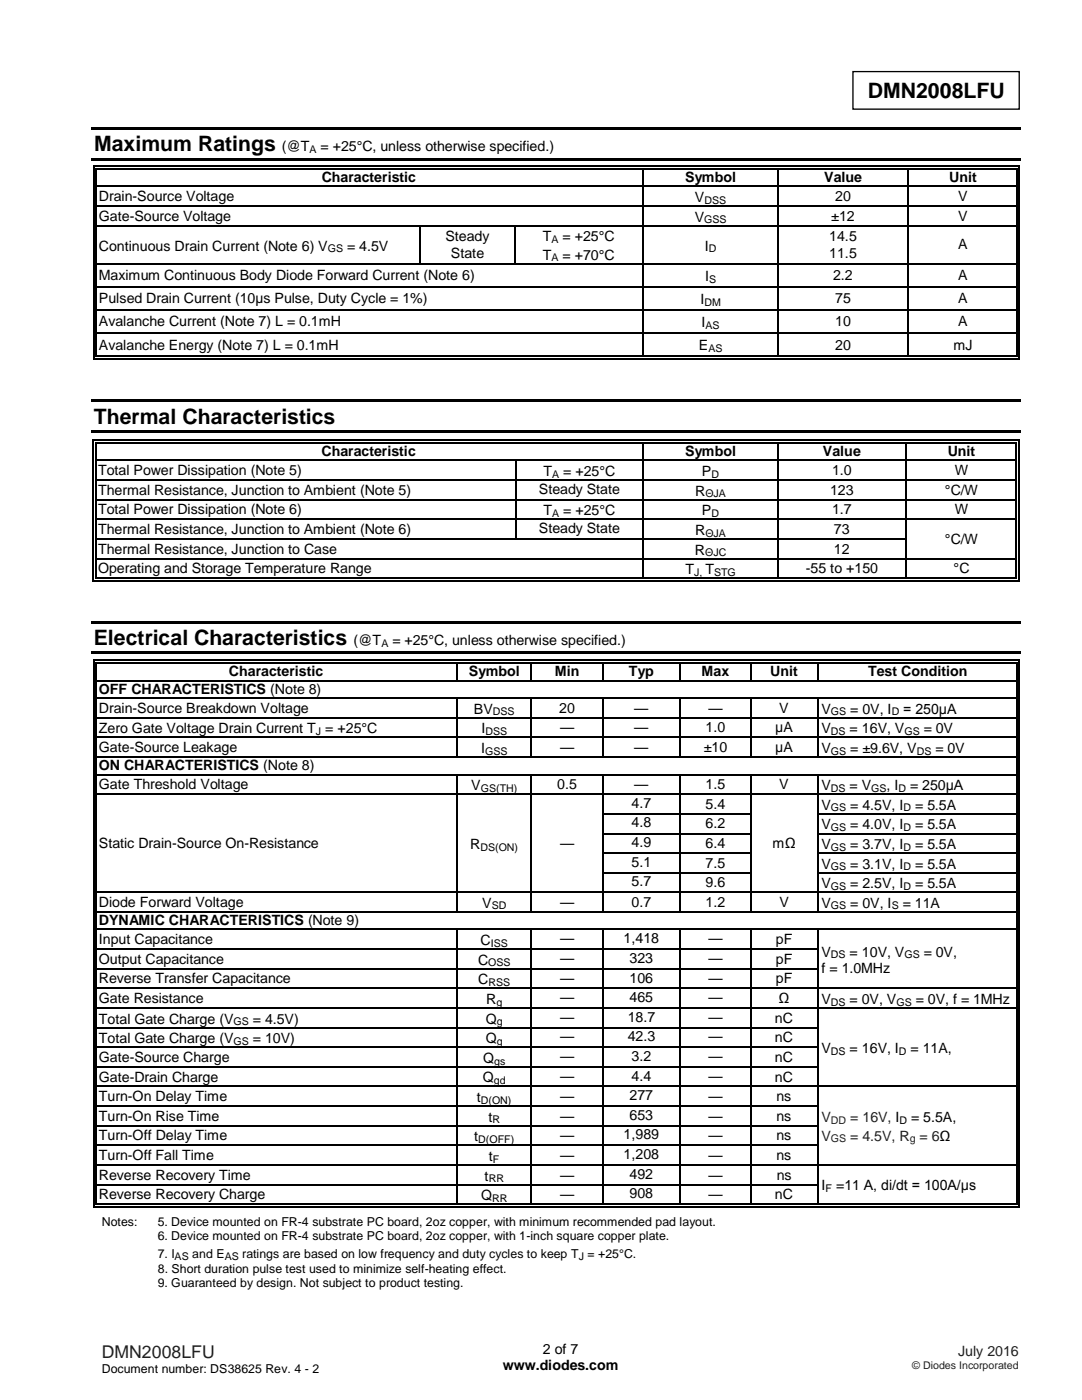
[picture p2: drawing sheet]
<svg xmlns="http://www.w3.org/2000/svg" width="216mm" height="279mm" viewBox="0 0 216 279" stroke-linecap="round" stroke-linejoin="round" font-family="sans-serif">
<defs><g id="words">
<g font-size="4.2">
<text x="173.2" y="19.6">DMN2008LFU</text>
<text x="18.8" y="30.2">Maximum Ratings</text>
<text x="18.7" y="84.6">Thermal Characteristics</text>
<text x="18.7" y="128.8">Electrical Characteristics</text>
</g>
<text font-size="3.5" fill="#231f20" x="20.3" y="270.9">DMN2008LFU</text>
<g font-size="2.8">
<text x="56.3" y="30.2">(@T</text>
<text x="63.9" y="30.2">= +25°C, unless otherwise specified.)</text>
<text x="19.7" y="40.1">Drain-Source Voltage</text>
<text x="64.2" y="36.4">Characteristic</text>
<text x="136.7" y="36.4">Symbol</text>
<text x="138.7" y="40.3">V</text>
<text x="164.5" y="36.4">Value</text>
<text x="166.7" y="40.1">20</text>
<text x="189.4" y="36.4">Unit</text>
<text x="191.2" y="40.1">V</text>
<text x="19.7" y="44.1">Gate-Source Voltage</text>
<text x="138.6" y="44.2">V</text>
<text x="165.9" y="44.1">±12</text>
<text x="191.2" y="44.1">V</text>
<text x="19.7" y="50">Continuous Drain Current (Note 6) V</text>
<text x="69.3" y="50">= 4.5V</text>
<text x="88.9" y="48.2">Steady</text>
<text x="90" y="51.4">State</text>
<text x="108.3" y="48.1">T</text>
<text x="108.3" y="51.8">T</text>
<text x="112.3" y="48.1">= +25°C</text>
<text x="112.3" y="51.8">= +70°C</text>
<text x="140.6" y="50">I</text>
<text x="165.5" y="48.2">14.5</text>
<text x="165.5" y="51.4">11.5</text>
<text x="191.2" y="49.8">A</text>
<text x="19.7" y="55.9">Maximum Continuous Body Diode Forward Current (Note 6)</text>
<text x="140.7" y="56.1">I</text>
<text x="166.2" y="55.9">2.2</text>
<text x="191.2" y="55.9">A</text>
<text x="19.7" y="60.5">Pulsed Drain Current (10µs Pulse, Duty Cycle = 1%)</text>
<text x="19.7" y="65.2">Avalanche Current (Note 7) L = 0.1mH</text>
<text x="139.8" y="60.7">I</text>
<text x="140" y="65.3">I</text>
<text x="166.7" y="60.5">75</text>
<text x="166.7" y="65.2">10</text>
<text x="191.2" y="60.5">A</text>
<text x="191.2" y="65.2">A</text>
<text x="19.7" y="69.8">Avalanche Energy (Note 7) L = 0.1mH</text>
<text x="139.4" y="69.9">E</text>
<text x="166.7" y="69.8">20</text>
<text x="190.3" y="69.8">mJ</text>
<text x="19.6" y="94.8">Total Power Dissipation (Note 5)</text>
<text x="64.2" y="91.1">Characteristic</text>
<text x="108.4" y="95">T</text>
<text x="112.4" y="95">= +25°C</text>
<text x="136.7" y="91.1">Symbol</text>
<text x="140.1" y="95">P</text>
<text x="164.2" y="91.1">Value</text>
<text x="166" y="94.8">1.0</text>
<text x="189.1" y="91.1">Unit</text>
<text x="190.5" y="94.8">W</text>
<text x="19.6" y="98.7">Thermal Resistance, Junction to Ambient (Note 5)</text>
<text x="107.5" y="98.5">Steady State</text>
<text x="138.7" y="98.9">R</text>
<text x="165.6" y="98.7">123</text>
<text x="188.6" y="98.7">°C/W</text>
<text x="19.6" y="102.6">Total Power Dissipation (Note 6)</text>
<text x="19.6" y="106.6">Thermal Resistance, Junction to Ambient (Note 6)</text>
<text x="107.5" y="106.4">Steady State</text>
<text x="108.4" y="102.8">T</text>
<text x="112.4" y="102.8">= +25°C</text>
<text x="138.7" y="106.7">R</text>
<text x="140.1" y="102.8">P</text>
<text x="166" y="102.6">1.7</text>
<text x="166.4" y="106.6">73</text>
<text x="190.5" y="102.6">W</text>
<text x="19.6" y="110.5">Thermal Resistance, Junction to Case</text>
<text x="138.7" y="110.7">R</text>
<text x="166.4" y="110.5">12</text>
<text x="188.6" y="108.5">°C/W</text>
<text x="19.6" y="114.4">Operating and Storage Temperature Range</text>
<text x="136.8" y="114.6">T</text>
<text x="140.8" y="114.6">T</text>
<text x="160.8" y="114.4">-55 to +150</text>
<text x="190.3" y="114.4">°C</text>
<text x="70.5" y="128.8">(@T</text>
<text x="78.3" y="128.8">= +25°C, unless otherwise specified.)</text>
<text x="45.7" y="135">Characteristic</text>
<text x="93.5" y="135">Symbol</text>
<text x="110.7" y="135">Min</text>
<text x="125.5" y="135">Typ</text>
<text x="140" y="135">Max</text>
<text x="153.7" y="135">Unit</text>
<text x="173.3" y="135">Test Condition</text>
<text x="19.7" y="138.5">OFF CHARACTERISTICS (Note 8)</text>
<text x="19.7" y="142.3">Drain-Source Breakdown Voltage</text>
<text x="94.5" y="142.4">BV</text>
<text x="111.6" y="142.3">20</text>
<text x="126.6" y="142.3">—</text>
<text x="141.3" y="142.3">—</text>
<text x="155.5" y="142.3">V</text>
<text x="163.9" y="142.4">V</text>
<text x="169.7" y="142.4">= 0V, I</text>
<text x="180.2" y="142.4">= 250μA</text>
<text x="19.7" y="146.3">Zero Gate Voltage Drain Current T = +25°C</text>
<text x="96.1" y="146.3">I</text>
<text x="111.7" y="146.2">—</text>
<text x="126.6" y="146.2">—</text>
<text x="140.8" y="146.2">1.0</text>
<text x="154.7" y="146.2">μA</text>
<text x="163.9" y="146.3">V</text>
<text x="169.5" y="146.3">= 16V, V</text>
<text x="184.3" y="146.3">= 0V</text>
<text x="19.7" y="150.1">Gate-Source Leakage</text>
<text x="19.7" y="153.7">ON CHARACTERISTICS (Note 8)</text>
<text x="96" y="150.3">I</text>
<text x="111.7" y="150.1">—</text>
<text x="126.6" y="150.1">—</text>
<text x="140.4" y="150.1">±10</text>
<text x="154.7" y="150.1">μA</text>
<text x="163.9" y="150.3">V</text>
<text x="169.7" y="150.3">= ±9.6V, V</text>
<text x="186.6" y="150.3">= 0V</text>
<text x="19.7" y="157.5">Gate Threshold Voltage</text>
<text x="94" y="157.7">V</text>
<text x="111.2" y="157.5">0.5</text>
<text x="126" y="161.2">4.7</text>
<text x="126.6" y="157.5">—</text>
<text x="140.8" y="157.5">1.5</text>
<text x="140.8" y="161.4">5.4</text>
<text x="155.5" y="157.5">V</text>
<text x="163.9" y="157.7">V</text>
<text x="163.9" y="161.6">V</text>
<text x="169.5" y="157.7">= V</text>
<text x="169.7" y="161.6">= 4.5V, I</text>
<text x="176.9" y="157.7">, I</text>
<text x="181.6" y="157.7">= 250μA</text>
<text x="182.6" y="161.6">= 5.5A</text>
<text x="126" y="165.1">4.8</text>
<text x="140.8" y="165.3">6.2</text>
<text x="163.9" y="165.5">V</text>
<text x="169.7" y="165.5">= 4.0V, I</text>
<text x="182.6" y="165.5">= 5.5A</text>
<text x="19.7" y="169.3">Static Drain-Source On-Resistance</text>
<text x="93.8" y="169.4">R</text>
<text x="111.7" y="169.3">—</text>
<text x="126" y="169.1">4.9</text>
<text x="126" y="173">5.1</text>
<text x="140.8" y="169.3">6.4</text>
<text x="140.8" y="173.2">7.5</text>
<text x="154.2" y="169.3">mΩ</text>
<text x="163.9" y="169.4">V</text>
<text x="163.9" y="173.3">V</text>
<text x="169.7" y="169.4">= 3.7V, I</text>
<text x="169.7" y="173.3">= 3.1V, I</text>
<text x="182.6" y="169.4">= 5.5A</text>
<text x="182.6" y="173.3">= 5.5A</text>
<text x="126" y="176.9">5.7</text>
<text x="140.8" y="177.1">9.6</text>
<text x="163.9" y="177.3">V</text>
<text x="169.7" y="177.3">= 2.5V, I</text>
<text x="182.6" y="177.3">= 5.5A</text>
<text x="19.7" y="181">Diode Forward Voltage</text>
<text x="19.7" y="184.7">DYNAMIC CHARACTERISTICS (Note 9)</text>
<text x="96.2" y="181.2">V</text>
<text x="111.7" y="181">—</text>
<text x="126" y="181">0.7</text>
<text x="140.8" y="181">1.2</text>
<text x="155.5" y="181">V</text>
<text x="163.9" y="181.2">V</text>
<text x="169.7" y="181.2">= 0V, I</text>
<text x="180.1" y="181.2">= 11A</text>
<text x="19.7" y="188.5">Input Capacitance</text>
<text x="95.9" y="188.6">C</text>
<text x="111.7" y="188.2">—</text>
<text x="124.4" y="188.2">1,418</text>
<text x="141.3" y="188.2">—</text>
<text x="154.8" y="188.5">pF</text>
<text x="163.9" y="190.9">V</text>
<text x="169.5" y="190.9">= 10V, V</text>
<text x="184.3" y="190.9">= 0V,</text>
<text x="19.7" y="192.4">Output Capacitance</text>
<text x="19.7" y="196.3">Reverse Transfer Capacitance</text>
<text x="95.4" y="192.5">C</text>
<text x="95.4" y="196.5">C</text>
<text x="111.7" y="192.1">—</text>
<text x="111.7" y="196.1">—</text>
<text x="125.6" y="192.1">323</text>
<text x="125.6" y="196.1">106</text>
<text x="141.3" y="192.1">—</text>
<text x="141.3" y="196.1">—</text>
<text x="154.8" y="192.4">pF</text>
<text x="154.8" y="196.3">pF</text>
<text x="163.9" y="194.2">f = 1.0MHz</text>
<text x="19.7" y="200.2">Gate Resistance</text>
<text x="97" y="200.4">R</text>
<text x="111.7" y="200">—</text>
<text x="111.7" y="203.9">—</text>
<text x="125.2" y="203.9">18.7</text>
<text x="125.6" y="200">465</text>
<text x="141.3" y="200">—</text>
<text x="141.3" y="203.9">—</text>
<text x="155.4" y="200.2">Ω</text>
<text x="163.9" y="200.4">V</text>
<text x="169.5" y="200.4">= 0V, V</text>
<text x="182.8" y="200.4">= 0V, f = 1MHz</text>
<text x="19.7" y="204.3">Total Gate Charge (V</text>
<text x="19.7" y="208.2">Total Gate Charge (V</text>
<text x="50.4" y="204.3">= 4.5V)</text>
<text x="50.4" y="208.2">= 10V)</text>
<text x="96.9" y="204.3">Q</text>
<text x="96.9" y="208.2">Q</text>
<text x="111.7" y="207.8">—</text>
<text x="125.2" y="207.8">42.3</text>
<text x="141.3" y="207.8">—</text>
<text x="154.6" y="204.1">nC</text>
<text x="154.6" y="208">nC</text>
<text x="19.7" y="211.9">Gate-Source Charge</text>
<text x="19.7" y="215.9">Gate-Drain Charge</text>
<text x="96.4" y="212.1">Q</text>
<text x="111.7" y="211.7">—</text>
<text x="111.7" y="215.6">—</text>
<text x="126" y="211.7">3.2</text>
<text x="126" y="215.6">4.4</text>
<text x="141.3" y="211.7">—</text>
<text x="141.3" y="215.6">—</text>
<text x="154.6" y="211.9">nC</text>
<text x="154.6" y="215.9">nC</text>
<text x="163.9" y="210.1">V</text>
<text x="169.5" y="210.1">= 16V, I</text>
<text x="181.7" y="210.1">= 11A,</text>
<text x="19.7" y="219.7">Turn-On Delay Time</text>
<text x="95.1" y="220">t</text>
<text x="96.3" y="216">Q</text>
<text x="111.7" y="219.7">—</text>
<text x="125.6" y="219.6">277</text>
<text x="141.3" y="219.7">—</text>
<text x="154.9" y="219.7">ns</text>
<text x="19.7" y="223.7">Turn-On Rise Time</text>
<text x="19.7" y="227.6">Turn-Off Delay Time</text>
<text x="94.6" y="227.8">t</text>
<text x="97.5" y="223.9">t</text>
<text x="111.7" y="223.7">—</text>
<text x="111.7" y="227.6">—</text>
<text x="124.4" y="227.4">1,989</text>
<text x="125.6" y="223.5">653</text>
<text x="141.3" y="223.7">—</text>
<text x="141.3" y="227.6">—</text>
<text x="154.9" y="223.7">ns</text>
<text x="154.9" y="227.6">ns</text>
<text x="181.8" y="224">= 5.5A,</text>
<text x="19.7" y="231.5">Turn-Off Fall Time</text>
<text x="97.6" y="231.7">t</text>
<text x="111.7" y="231.5">—</text>
<text x="124.4" y="231.3">1,208</text>
<text x="141.3" y="231.5">—</text>
<text x="154.9" y="231.5">ns</text>
<text x="19.7" y="235.4">Reverse Recovery Time</text>
<text x="19.7" y="239.4">Reverse Recovery Charge</text>
<text x="96" y="239.5">Q</text>
<text x="96.7" y="235.6">t</text>
<text x="111.7" y="235.4">—</text>
<text x="111.7" y="239.4">—</text>
<text x="125.6" y="235.2">492</text>
<text x="125.6" y="239.1">908</text>
<text x="141.3" y="235.4">—</text>
<text x="141.3" y="239.4">—</text>
<text x="154.6" y="239.4">nC</text>
<text x="155" y="235.4">ns</text>
<text x="163.9" y="237.6">I</text>
<text x="166.8" y="237.6">=11 A, di/dt = 100A/μs</text>
<text x="100.3" y="273.5">www.diodes.com</text>
<text x="108.3" y="270.3">2 of 7</text>
</g>
<g font-size="2.8" fill="#231f20">
<text x="163.9" y="224">V</text>
<text x="163.9" y="227.7">V</text>
<text x="169.7" y="224">= 16V, I</text>
<text x="169.7" y="227.7">= 4.5V, R = 6Ω</text>
<text x="191.2" y="270.6">July 2016</text>
</g>
<g font-size="2.5">
<text x="20.3" y="244.7">Notes:</text>
<text x="31.5" y="244.7">5. Device mounted on FR-4 substrate PC board, 2oz copper, with minimum recommended pad layout.</text>
<text x="31.5" y="247.6">6. Device mounted on FR-4 substrate PC board, 2oz copper, with 1-inch square copper plate.</text>
<text x="31.5" y="251.1">7. I</text>
<text x="38.4" y="251.1">and E</text>
<text x="48.4" y="251.1">ratings are based on low frequency and duty cycles to keep T</text>
<text x="117.2" y="251.1">= +25°C.</text>
<text x="31.5" y="256.9">9. Guaranteed by design. Not subject to product testing.</text>
<text x="31.5" y="254">8. Short duration pulse test used to minimize self-heating effect.</text>
<text x="20.3" y="274">Document number: DS38625 Rev. 4 - 2</text>
</g>
<g font-size="2.1">
<text x="61.7" y="30.5">A</text>
<text x="140.6" y="40.6">DSS</text>
<text x="140.5" y="44.6">GSS</text>
<text x="65.4" y="50.3">GS</text>
<text x="110" y="48.5">A</text>
<text x="110" y="52.2">A</text>
<text x="141.4" y="50.3">D</text>
<text x="141.5" y="56.4">S</text>
<text x="140.6" y="61">DM</text>
<text x="140.8" y="65.7">AS</text>
<text x="141.3" y="70.3">AS</text>
<text x="110.2" y="95.4">A</text>
<text x="142" y="95.4">D</text>
<text x="140.8" y="99.2">ΘJA</text>
<text x="110.2" y="103.2">A</text>
<text x="140.8" y="107.1">ΘJA</text>
<text x="142" y="103.2">D</text>
<text x="140.7" y="111">ΘJC</text>
<text x="138.5" y="114.9">J,</text>
<text x="142.5" y="114.9">STG</text>
<text x="76.1" y="129.1">A</text>
<text x="98.4" y="142.8">DSS</text>
<text x="165.8" y="142.8">GS</text>
<text x="177.9" y="142.8">D</text>
<text x="63.1" y="146.7">J</text>
<text x="96.9" y="146.7">DSS</text>
<text x="165.8" y="146.7">DS</text>
<text x="180.5" y="146.7">GS</text>
<text x="96.8" y="150.6">GSS</text>
<text x="165.8" y="150.6">GS</text>
<text x="182.9" y="150.6">DS</text>
<text x="95.9" y="158">GS(TH)</text>
<text x="165.8" y="158">DS</text>
<text x="165.8" y="161.9">GS</text>
<text x="173.9" y="158">GS</text>
<text x="179.3" y="158">D</text>
<text x="180.3" y="161.9">D</text>
<text x="165.8" y="165.8">GS</text>
<text x="180.3" y="165.8">D</text>
<text x="95.9" y="169.8">DS(ON)</text>
<text x="165.8" y="169.8">GS</text>
<text x="165.8" y="173.7">GS</text>
<text x="180.3" y="169.8">D</text>
<text x="180.3" y="173.7">D</text>
<text x="165.8" y="177.6">GS</text>
<text x="180.3" y="177.6">D</text>
<text x="98.1" y="181.5">SD</text>
<text x="165.8" y="181.5">GS</text>
<text x="177.9" y="181.5">S</text>
<text x="97.9" y="189">ISS</text>
<text x="165.8" y="191.3">DS</text>
<text x="180.5" y="191.3">GS</text>
<text x="97.4" y="192.9">OSS</text>
<text x="97.5" y="196.8">RSS</text>
<text x="99" y="200.7">g</text>
<text x="165.8" y="200.7">DS</text>
<text x="178.9" y="200.7">GS</text>
<text x="46.6" y="204.6">GS</text>
<text x="46.6" y="208.5">GS</text>
<text x="99.1" y="204.6">g</text>
<text x="99.1" y="208.5">g</text>
<text x="98.6" y="212.5">gs</text>
<text x="165.8" y="210.5">DS</text>
<text x="179.4" y="210.5">D</text>
<text x="95.9" y="220.3">D(ON)</text>
<text x="98.5" y="216.4">gd</text>
<text x="98.3" y="224.2">R</text>
<text x="179.5" y="224.3">D</text>
<text x="95.4" y="228.1">D(OFF)</text>
<text x="98.4" y="232">F</text>
<text x="97.5" y="236">RR</text>
<text x="98.2" y="239.9">RR</text>
<text x="164.7" y="237.9">F</text>
<text x="34.8" y="251.4">AS</text>
<text x="44.8" y="251.4">AS</text>
<text x="115.5" y="251.4">J</text>
</g>
<g font-size="2.1" fill="#231f20">
<text x="165.8" y="224.3">DD</text>
<text x="165.8" y="228">GS</text>
<text x="181.5" y="228">g</text>
<text x="182" y="273.2">© Diodes Incorporated</text>
</g>
</g></defs>
<g fill="none" stroke="#000" stroke-width=".26">
<path d="M170.2 14.3h33.2v7.5h-33.2zM19.2 33.9v3.2M19.2 37.3v3.7M19.2 41.3v3.6M19.2 45.2v7.3M19.2 52.8v4.3M19.2 57.4v4.3M19.2 62v4.3M19.2 66.6v4.4M19.2 132.4v3.3M19.2 136v3.2M19.2 139.5v3.6"/>
<path d="M19.2 143.4v3.6M19.2 147.3v3.6M19.2 151.2v3.3M19.2 154.7v3.7M19.2 158.6v3.7M19.2 162.5v3.7M19.2 166.5v3.6M19.2 170.4v3.7M19.2 174.3v3.7M19.2 178.2v3.7M19.2 182.1v3.3M19.2 185.6v3.7"/>
<path d="M19.2 189.6v3.6M19.2 193.5v3.6M19.2 197.4v3.6M19.2 201.3v3.7M19.2 205.2v3.7M19.2 209.1v3.7M19.2 213.1v3.6M19.2 217v3.6M19.2 220.9v3.6M19.2 224.8v3.7M19.2 228.7v3.7M19.2 232.6v3.7"/>
<path d="M19.2 236.6v3.6"/>
</g>
<g fill="#000">
<path d="M18.3 25.4h185.5v.5h-185.5z" fill-rule="evenodd"/>
<path d="M18.3 31.5h185.5v.5h-185.5z" fill-rule="evenodd"/>
<path d="M18.6 33.1h.2v.8h-.2z" fill-rule="evenodd"/>
<path d="M18.6 33.1h.8v.2h-.8z" fill-rule="evenodd"/>
<path d="M18.6 37.1h.2v.2h-.2z" fill-rule="evenodd"/>
<path d="M19.1 33.6h.3v.3h-.3z" fill-rule="evenodd"/>
<path d="M19.1 33.6h.3v.2h-.3z" fill-rule="evenodd"/>
<path d="M19.1 37.1h.3v.2h-.3z" fill-rule="evenodd"/>
<path d="M128.2 33.8l.2 .1z" fill-rule="evenodd"/>
<path d="M128.2 33.1h.7v.2h-.7z" fill-rule="evenodd"/>
<path d="M128.2 33.6h.7v.2h-.7z" fill-rule="evenodd"/>
<path d="M128.2 37.1h.2v.2h-.2z" fill-rule="evenodd"/>
<path d="M155.2 33.8l.2 .1z" fill-rule="evenodd"/>
<path d="M155.2 33.1h.7v.2h-.7z" fill-rule="evenodd"/>
<path d="M155.2 33.6h.7v.2h-.7z" fill-rule="evenodd"/>
<path d="M155.2 37.1h.2v.2h-.2z" fill-rule="evenodd"/>
<path d="M181.1 33.8l.2 .1z" fill-rule="evenodd"/>
<path d="M181.1 33.1h.7v.2h-.7z" fill-rule="evenodd"/>
<path d="M181.1 33.6h.7v.2h-.7z" fill-rule="evenodd"/>
<path d="M181.1 37.1h.2v.2h-.2z" fill-rule="evenodd"/>
<path d="M202.8 33.1h.7v.2h-.7z" fill-rule="evenodd"/>
<path d="M202.8 33.6h.2v.3h-.2z" fill-rule="evenodd"/>
<path d="M202.8 33.6h.2v.2h-.2z" fill-rule="evenodd"/>
<path d="M202.8 37.1h.2v.2h-.2z" fill-rule="evenodd"/>
<path d="M203.3 33.1h.2v.8h-.2z" fill-rule="evenodd"/>
<path d="M203.3 37.1h.2v.2h-.2z" fill-rule="evenodd"/>
<path d="M18.6 41h.2v.3h-.2z" fill-rule="evenodd"/>
<path d="M18.6 44.9h.2v.3h-.2z" fill-rule="evenodd"/>
<path d="M18.6 52.5h.2v.3h-.2z" fill-rule="evenodd"/>
<path d="M18.6 57.1h.2v.3h-.2z" fill-rule="evenodd"/>
<path d="M19.1 41h.3v.3h-.3z" fill-rule="evenodd"/>
<path d="M19.1 44.9h.3v.3h-.3z" fill-rule="evenodd"/>
<path d="M19.1 52.5h.3v.3h-.3z" fill-rule="evenodd"/>
<path d="M19.1 57.1h.3v.3h-.3z" fill-rule="evenodd"/>
<path d="M83.7 44.9h.3v.3h-.3z" fill-rule="evenodd"/>
<path d="M83.7 52.5h.3v.3h-.3z" fill-rule="evenodd"/>
<path d="M102.6 44.9h.2v.3h-.2z" fill-rule="evenodd"/>
<path d="M102.6 52.5h.2v.3h-.2z" fill-rule="evenodd"/>
<path d="M128.2 41h.2v.3h-.2z" fill-rule="evenodd"/>
<path d="M128.2 44.9h.2v.3h-.2z" fill-rule="evenodd"/>
<path d="M128.2 52.5h.2v.3h-.2z" fill-rule="evenodd"/>
<path d="M128.2 57.1h.2v.3h-.2z" fill-rule="evenodd"/>
<path d="M155.2 41h.2v.3h-.2z" fill-rule="evenodd"/>
<path d="M155.2 44.9h.2v.3h-.2z" fill-rule="evenodd"/>
<path d="M155.2 52.5h.2v.3h-.2z" fill-rule="evenodd"/>
<path d="M155.2 57.1h.2v.3h-.2z" fill-rule="evenodd"/>
<path d="M181.1 41h.2v.3h-.2z" fill-rule="evenodd"/>
<path d="M181.1 44.9h.2v.3h-.2z" fill-rule="evenodd"/>
<path d="M181.1 52.5h.2v.3h-.2z" fill-rule="evenodd"/>
<path d="M181.1 57.1h.2v.3h-.2z" fill-rule="evenodd"/>
<path d="M202.8 41h.2v.3h-.2z" fill-rule="evenodd"/>
<path d="M202.8 44.9h.2v.3h-.2z" fill-rule="evenodd"/>
<path d="M202.8 52.5h.2v.3h-.2z" fill-rule="evenodd"/>
<path d="M202.8 57.1h.2v.3h-.2z" fill-rule="evenodd"/>
<path d="M203.3 41h.2v.3h-.2z" fill-rule="evenodd"/>
<path d="M203.3 44.9h.2v.3h-.2z" fill-rule="evenodd"/>
<path d="M203.3 52.5h.2v.3h-.2z" fill-rule="evenodd"/>
<path d="M203.3 57.1h.2v.3h-.2z" fill-rule="evenodd"/>
<path d="M18.6 61.7h.2v.3h-.2z" fill-rule="evenodd"/>
<path d="M18.6 66.3h.2v.3h-.2z" fill-rule="evenodd"/>
<path d="M18.6 71h.2v.8h-.2z" fill-rule="evenodd"/>
<path d="M18.6 71.5h.8v.3h-.8z" fill-rule="evenodd"/>
<path d="M19.1 61.7h.3v.3h-.3z" fill-rule="evenodd"/>
<path d="M19.1 66.3h.3v.3h-.3z" fill-rule="evenodd"/>
<path d="M19.1 71h.3v.3h-.3z" fill-rule="evenodd"/>
<path d="M19.1 71h.3v.3h-.3z" fill-rule="evenodd"/>
<path d="M128.2 61.7h.2v.3h-.2z" fill-rule="evenodd"/>
<path d="M128.2 66.3h.2v.3h-.2z" fill-rule="evenodd"/>
<path d="M128.2 71h.7v.3h-.7z" fill-rule="evenodd"/>
<path d="M128.2 71.5h.7v.3h-.7z" fill-rule="evenodd"/>
<path d="M155.2 61.7h.2v.3h-.2z" fill-rule="evenodd"/>
<path d="M155.2 66.3h.2v.3h-.2z" fill-rule="evenodd"/>
<path d="M155.2 71h.7v.3h-.7z" fill-rule="evenodd"/>
<path d="M155.2 71.5h.7v.3h-.7z" fill-rule="evenodd"/>
<path d="M181.1 61.7h.2v.3h-.2z" fill-rule="evenodd"/>
<path d="M181.1 66.3h.2v.3h-.2z" fill-rule="evenodd"/>
<path d="M181.1 71h.7v.3h-.7z" fill-rule="evenodd"/>
<path d="M181.1 71.5h.7v.3h-.7z" fill-rule="evenodd"/>
<path d="M202.8 61.7h.2v.3h-.2z" fill-rule="evenodd"/>
<path d="M202.8 66.3h.2v.3h-.2z" fill-rule="evenodd"/>
<path d="M202.8 71.5h.7v.3h-.7z" fill-rule="evenodd"/>
<path d="M202.8 71h.2v.3h-.2z" fill-rule="evenodd"/>
<path d="M202.8 71h.2v.3h-.2z" fill-rule="evenodd"/>
<path d="M203.3 61.7h.2v.3h-.2z" fill-rule="evenodd"/>
<path d="M203.3 66.3h.2v.3h-.2z" fill-rule="evenodd"/>
<path d="M203.3 71h.2v.8h-.2z" fill-rule="evenodd"/>
<path d="M18.2 79.7h185.6v.5h-185.6z" fill-rule="evenodd"/>
<path d="M18.2 85.8h185.6v.5h-185.6z" fill-rule="evenodd"/>
<path d="M18.5 87.7h.2v.8h-.2z" fill-rule="evenodd"/>
<path d="M18.5 87.7h.7v.3h-.7z" fill-rule="evenodd"/>
<path d="M18.5 91.8h.2v.2h-.2z" fill-rule="evenodd"/>
<path d="M18.5 95.7h.2v.2h-.2z" fill-rule="evenodd"/>
<path d="M18.5 99.6h.2v.2h-.2z" fill-rule="evenodd"/>
<path d="M19 88.2h.2v.3h-.2z" fill-rule="evenodd"/>
<path d="M19 88.2h.2v.3h-.2z" fill-rule="evenodd"/>
<path d="M19 91.8h.2v.2h-.2z" fill-rule="evenodd"/>
<path d="M19 95.7h.2v.2h-.2z" fill-rule="evenodd"/>
<path d="M19 99.6h.2v.2h-.2z" fill-rule="evenodd"/>
<path d="M102.8 91.8h.3v.2h-.3z" fill-rule="evenodd"/>
<path d="M102.8 95.7h.3v.2h-.3z" fill-rule="evenodd"/>
<path d="M102.8 99.6h.3v.2h-.3z" fill-rule="evenodd"/>
<path d="M128.2 88.5h.2z" fill-rule="evenodd"/>
<path d="M128.2 87.7h.7v.3h-.7z" fill-rule="evenodd"/>
<path d="M128.2 88.2h.7v.3h-.7z" fill-rule="evenodd"/>
<path d="M128.2 91.8h.2v.2h-.2z" fill-rule="evenodd"/>
<path d="M128.2 95.7h.2v.2h-.2z" fill-rule="evenodd"/>
<path d="M128.2 99.6h.2v.2h-.2z" fill-rule="evenodd"/>
<path d="M155.2 88.5h.2z" fill-rule="evenodd"/>
<path d="M155.2 87.7h.7v.3h-.7z" fill-rule="evenodd"/>
<path d="M155.2 88.2h.7v.3h-.7z" fill-rule="evenodd"/>
<path d="M155.2 91.8h.2v.2h-.2z" fill-rule="evenodd"/>
<path d="M155.2 95.7h.2v.2h-.2z" fill-rule="evenodd"/>
<path d="M155.2 99.6h.2v.2h-.2z" fill-rule="evenodd"/>
<path d="M180.6 88.5h.2z" fill-rule="evenodd"/>
<path d="M180.6 87.7h.8v.3h-.8z" fill-rule="evenodd"/>
<path d="M180.6 88.2h.8v.3h-.8z" fill-rule="evenodd"/>
<path d="M180.6 91.8h.2v.2h-.2z" fill-rule="evenodd"/>
<path d="M180.6 95.7h.2v.2h-.2z" fill-rule="evenodd"/>
<path d="M180.6 99.6h.2v.2h-.2z" fill-rule="evenodd"/>
<path d="M202.6 87.7h.8v.3h-.8z" fill-rule="evenodd"/>
<path d="M202.6 88.2h.3v.3h-.3z" fill-rule="evenodd"/>
<path d="M202.6 88.2h.3v.3h-.3z" fill-rule="evenodd"/>
<path d="M202.6 91.8h.3v.2h-.3z" fill-rule="evenodd"/>
<path d="M202.6 95.7h.3v.2h-.3z" fill-rule="evenodd"/>
<path d="M202.6 99.6h.3v.2h-.3z" fill-rule="evenodd"/>
<path d="M203.2 87.7h.2v.8h-.2z" fill-rule="evenodd"/>
<path d="M203.2 91.8h.2v.2h-.2z" fill-rule="evenodd"/>
<path d="M203.2 95.7h.2v.2h-.2z" fill-rule="evenodd"/>
<path d="M203.2 99.6h.2v.2h-.2z" fill-rule="evenodd"/>
<path d="M18.5 103.5h.2v.3h-.2z" fill-rule="evenodd"/>
<path d="M18.5 107.4h.2v.3h-.2z" fill-rule="evenodd"/>
<path d="M18.5 111.4h.2v.2h-.2z" fill-rule="evenodd"/>
<path d="M18.5 115.3h.2v.8h-.2z" fill-rule="evenodd"/>
<path d="M18.5 115.8h.7v.3h-.7z" fill-rule="evenodd"/>
<path d="M19 103.5h.2v.3h-.2z" fill-rule="evenodd"/>
<path d="M19 107.4h.2v.3h-.2z" fill-rule="evenodd"/>
<path d="M19 111.4h.2v.2h-.2z" fill-rule="evenodd"/>
<path d="M19 115.3h.2v.2h-.2z" fill-rule="evenodd"/>
<path d="M19 115.3h.2v.2h-.2z" fill-rule="evenodd"/>
<path d="M102.8 103.5h.3v.3h-.3z" fill-rule="evenodd"/>
<path d="M102.8 107.4h.3v.3h-.3z" fill-rule="evenodd"/>
<path d="M128.2 103.5h.2v.3h-.2z" fill-rule="evenodd"/>
<path d="M128.2 107.4h.2v.3h-.2z" fill-rule="evenodd"/>
<path d="M128.2 111.4h.2v.2h-.2z" fill-rule="evenodd"/>
<path d="M128.2 115.3h.7v.2h-.7z" fill-rule="evenodd"/>
<path d="M128.2 115.8h.7v.3h-.7z" fill-rule="evenodd"/>
<path d="M155.2 103.5h.2v.3h-.2z" fill-rule="evenodd"/>
<path d="M155.2 107.4h.2v.3h-.2z" fill-rule="evenodd"/>
<path d="M155.2 111.4h.2v.2h-.2z" fill-rule="evenodd"/>
<path d="M155.2 115.3h.7v.2h-.7z" fill-rule="evenodd"/>
<path d="M155.2 115.8h.7v.3h-.7z" fill-rule="evenodd"/>
<path d="M180.6 103.5h.2v.3h-.2z" fill-rule="evenodd"/>
<path d="M180.6 107.4h.2v.3h-.2z" fill-rule="evenodd"/>
<path d="M180.6 111.4h.2v.2h-.2z" fill-rule="evenodd"/>
<path d="M180.6 115.3h.8v.2h-.8z" fill-rule="evenodd"/>
<path d="M180.6 115.8h.8v.3h-.8z" fill-rule="evenodd"/>
<path d="M202.6 103.5h.3v.3h-.3z" fill-rule="evenodd"/>
<path d="M202.6 107.4h.3v.3h-.3z" fill-rule="evenodd"/>
<path d="M202.6 111.4h.3v.2h-.3z" fill-rule="evenodd"/>
<path d="M202.6 115.8h.8v.3h-.8z" fill-rule="evenodd"/>
<path d="M202.6 115.3h.3v.2h-.3z" fill-rule="evenodd"/>
<path d="M202.6 115.3h.3v.2h-.3z" fill-rule="evenodd"/>
<path d="M203.2 103.5h.2v.3h-.2z" fill-rule="evenodd"/>
<path d="M203.2 107.4h.2v.3h-.2z" fill-rule="evenodd"/>
<path d="M203.2 111.4h.2v.2h-.2z" fill-rule="evenodd"/>
<path d="M203.2 115.3h.2v.8h-.2z" fill-rule="evenodd"/>
<path d="M18.2 123.9h185.6v.5h-185.6z" fill-rule="evenodd"/>
<path d="M18.2 130.1h185.6v.5h-185.6z" fill-rule="evenodd"/>
<path d="M18.6 131.6h.2v.8h-.2z" fill-rule="evenodd"/>
<path d="M18.6 131.6h.8v.3h-.8z" fill-rule="evenodd"/>
<path d="M18.6 135.7h.2v.3h-.2z" fill-rule="evenodd"/>
<path d="M18.6 139.2h.2v.3h-.2z" fill-rule="evenodd"/>
<path d="M19.1 132.1h.3v.3h-.3z" fill-rule="evenodd"/>
<path d="M19.1 132.1h.3v.3h-.3z" fill-rule="evenodd"/>
<path d="M19.1 135.7h.3v.3h-.3z" fill-rule="evenodd"/>
<path d="M19.1 139.2h.3v.3h-.3z" fill-rule="evenodd"/>
<path d="M91.2 132.4h.2z" fill-rule="evenodd"/>
<path d="M91.2 131.6h.7v.3h-.7z" fill-rule="evenodd"/>
<path d="M91.2 132.1h.7v.3h-.7z" fill-rule="evenodd"/>
<path d="M91.2 135.7h.2v.3h-.2z" fill-rule="evenodd"/>
<path d="M91.2 139.2h.2v.3h-.2z" fill-rule="evenodd"/>
<path d="M105.9 132.4h.2z" fill-rule="evenodd"/>
<path d="M105.9 131.6h.7v.3h-.7z" fill-rule="evenodd"/>
<path d="M105.9 132.1h.7v.3h-.7z" fill-rule="evenodd"/>
<path d="M105.9 135.7h.2v.3h-.2z" fill-rule="evenodd"/>
<path d="M105.9 139.2h.2v.3h-.2z" fill-rule="evenodd"/>
<path d="M120.3 132.4h.2z" fill-rule="evenodd"/>
<path d="M120.3 131.6h.7v.3h-.7z" fill-rule="evenodd"/>
<path d="M120.3 132.1h.7v.3h-.7z" fill-rule="evenodd"/>
<path d="M120.3 135.7h.2v.3h-.2z" fill-rule="evenodd"/>
<path d="M120.3 139.2h.2v.3h-.2z" fill-rule="evenodd"/>
<path d="M135.6 132.4h.2z" fill-rule="evenodd"/>
<path d="M135.6 131.6h.7v.3h-.7z" fill-rule="evenodd"/>
<path d="M135.6 132.1h.7v.3h-.7z" fill-rule="evenodd"/>
<path d="M135.6 135.7h.2v.3h-.2z" fill-rule="evenodd"/>
<path d="M135.6 139.2h.2v.3h-.2z" fill-rule="evenodd"/>
<path d="M149.6 132.4h.3z" fill-rule="evenodd"/>
<path d="M149.6 131.6h.8v.3h-.8z" fill-rule="evenodd"/>
<path d="M149.6 132.1h.8v.3h-.8z" fill-rule="evenodd"/>
<path d="M149.6 135.7h.3v.3h-.3z" fill-rule="evenodd"/>
<path d="M149.6 139.2h.3v.3h-.3z" fill-rule="evenodd"/>
<path d="M163 132.4h.3z" fill-rule="evenodd"/>
<path d="M163 131.6h.8v.3h-.8z" fill-rule="evenodd"/>
<path d="M163 132.1h.8v.3h-.8z" fill-rule="evenodd"/>
<path d="M163 135.7h.3v.3h-.3z" fill-rule="evenodd"/>
<path d="M163 139.2h.3v.3h-.3z" fill-rule="evenodd"/>
<path d="M202.8 131.6h.7v.3h-.7z" fill-rule="evenodd"/>
<path d="M202.8 132.1h.2v.3h-.2z" fill-rule="evenodd"/>
<path d="M202.8 132.1h.2v.3h-.2z" fill-rule="evenodd"/>
<path d="M202.8 135.7h.2v.3h-.2z" fill-rule="evenodd"/>
<path d="M202.8 139.2h.2v.3h-.2z" fill-rule="evenodd"/>
<path d="M203.3 131.6h.2v.8h-.2z" fill-rule="evenodd"/>
<path d="M203.3 135.7h.2v.3h-.2z" fill-rule="evenodd"/>
<path d="M203.3 139.2h.2v.3h-.2z" fill-rule="evenodd"/>
<path d="M18.6 143.1h.2v.3h-.2z" fill-rule="evenodd"/>
<path d="M18.6 147h.2v.3h-.2z" fill-rule="evenodd"/>
<path d="M18.6 150.9h.2v.3h-.2z" fill-rule="evenodd"/>
<path d="M18.6 154.5h.2v.2h-.2z" fill-rule="evenodd"/>
<path d="M18.6 158.4h.2v.2h-.2z" fill-rule="evenodd"/>
<path d="M19.1 143.1h.3v.3h-.3z" fill-rule="evenodd"/>
<path d="M19.1 147h.3v.3h-.3z" fill-rule="evenodd"/>
<path d="M19.1 150.9h.3v.3h-.3z" fill-rule="evenodd"/>
<path d="M19.1 154.5h.3v.2h-.3z" fill-rule="evenodd"/>
<path d="M19.1 158.4h.3v.2h-.3z" fill-rule="evenodd"/>
<path d="M91.2 143.1h.2v.3h-.2z" fill-rule="evenodd"/>
<path d="M91.2 147h.2v.3h-.2z" fill-rule="evenodd"/>
<path d="M91.2 150.9h.2v.3h-.2z" fill-rule="evenodd"/>
<path d="M91.2 154.5h.2v.2h-.2z" fill-rule="evenodd"/>
<path d="M91.2 158.4h.2v.2h-.2z" fill-rule="evenodd"/>
<path d="M105.9 143.1h.2v.3h-.2z" fill-rule="evenodd"/>
<path d="M105.9 147h.2v.3h-.2z" fill-rule="evenodd"/>
<path d="M105.9 150.9h.2v.3h-.2z" fill-rule="evenodd"/>
<path d="M105.9 154.5h.2v.2h-.2z" fill-rule="evenodd"/>
<path d="M105.9 158.4h.2v.2h-.2z" fill-rule="evenodd"/>
<path d="M120.3 143.1h.2v.3h-.2z" fill-rule="evenodd"/>
<path d="M120.3 147h.2v.3h-.2z" fill-rule="evenodd"/>
<path d="M120.3 150.9h.2v.3h-.2z" fill-rule="evenodd"/>
<path d="M120.3 154.5h.2v.2h-.2z" fill-rule="evenodd"/>
<path d="M120.3 158.4h.2v.2h-.2z" fill-rule="evenodd"/>
<path d="M135.6 143.1h.2v.3h-.2z" fill-rule="evenodd"/>
<path d="M135.6 147h.2v.3h-.2z" fill-rule="evenodd"/>
<path d="M135.6 150.9h.2v.3h-.2z" fill-rule="evenodd"/>
<path d="M135.6 154.5h.2v.2h-.2z" fill-rule="evenodd"/>
<path d="M135.6 158.4h.2v.2h-.2z" fill-rule="evenodd"/>
<path d="M149.6 143.1h.3v.3h-.3z" fill-rule="evenodd"/>
<path d="M149.6 147h.3v.3h-.3z" fill-rule="evenodd"/>
<path d="M149.6 150.9h.3v.3h-.3z" fill-rule="evenodd"/>
<path d="M149.6 154.5h.3v.2h-.3z" fill-rule="evenodd"/>
<path d="M149.6 158.4h.3v.2h-.3z" fill-rule="evenodd"/>
<path d="M163 143.1h.3v.3h-.3z" fill-rule="evenodd"/>
<path d="M163 147h.3v.3h-.3z" fill-rule="evenodd"/>
<path d="M163 150.9h.3v.3h-.3z" fill-rule="evenodd"/>
<path d="M163 154.5h.3v.2h-.3z" fill-rule="evenodd"/>
<path d="M163 158.4h.3v.2h-.3z" fill-rule="evenodd"/>
<path d="M202.8 143.1h.2v.3h-.2z" fill-rule="evenodd"/>
<path d="M202.8 147h.2v.3h-.2z" fill-rule="evenodd"/>
<path d="M202.8 150.9h.2v.3h-.2z" fill-rule="evenodd"/>
<path d="M202.8 154.5h.2v.2h-.2z" fill-rule="evenodd"/>
<path d="M202.8 158.4h.2v.2h-.2z" fill-rule="evenodd"/>
<path d="M203.3 143.1h.2v.3h-.2z" fill-rule="evenodd"/>
<path d="M203.3 147h.2v.3h-.2z" fill-rule="evenodd"/>
<path d="M203.3 150.9h.2v.3h-.2z" fill-rule="evenodd"/>
<path d="M203.3 154.5h.2v.2h-.2z" fill-rule="evenodd"/>
<path d="M203.3 158.4h.2v.2h-.2z" fill-rule="evenodd"/>
<path d="M18.6 162.3h.2v.2h-.2z" fill-rule="evenodd"/>
<path d="M18.6 166.2h.2v.3h-.2z" fill-rule="evenodd"/>
<path d="M18.6 170.1h.2v.3h-.2z" fill-rule="evenodd"/>
<path d="M18.6 174.1h.2v.2h-.2z" fill-rule="evenodd"/>
<path d="M18.6 178h.2v.2h-.2z" fill-rule="evenodd"/>
<path d="M19.1 162.3h.3v.2h-.3z" fill-rule="evenodd"/>
<path d="M19.1 166.2h.3v.3h-.3z" fill-rule="evenodd"/>
<path d="M19.1 170.1h.3v.3h-.3z" fill-rule="evenodd"/>
<path d="M19.1 174.1h.3v.2h-.3z" fill-rule="evenodd"/>
<path d="M19.1 178h.3v.2h-.3z" fill-rule="evenodd"/>
<path d="M91.2 162.3h.2v.2h-.2z" fill-rule="evenodd"/>
<path d="M91.2 166.2h.2v.3h-.2z" fill-rule="evenodd"/>
<path d="M91.2 170.1h.2v.3h-.2z" fill-rule="evenodd"/>
<path d="M91.2 174.1h.2v.2h-.2z" fill-rule="evenodd"/>
<path d="M91.2 178h.2v.2h-.2z" fill-rule="evenodd"/>
<path d="M105.9 162.3h.2v.2h-.2z" fill-rule="evenodd"/>
<path d="M105.9 166.2h.2v.3h-.2z" fill-rule="evenodd"/>
<path d="M105.9 170.1h.2v.3h-.2z" fill-rule="evenodd"/>
<path d="M105.9 174.1h.2v.2h-.2z" fill-rule="evenodd"/>
<path d="M105.9 178h.2v.2h-.2z" fill-rule="evenodd"/>
<path d="M120.3 162.3h.2v.2h-.2z" fill-rule="evenodd"/>
<path d="M120.3 166.2h.2v.3h-.2z" fill-rule="evenodd"/>
<path d="M120.3 170.1h.2v.3h-.2z" fill-rule="evenodd"/>
<path d="M120.3 174.1h.2v.2h-.2z" fill-rule="evenodd"/>
<path d="M120.3 178h.2v.2h-.2z" fill-rule="evenodd"/>
<path d="M135.6 162.3h.2v.2h-.2z" fill-rule="evenodd"/>
<path d="M135.6 166.2h.2v.3h-.2z" fill-rule="evenodd"/>
<path d="M135.6 170.1h.2v.3h-.2z" fill-rule="evenodd"/>
<path d="M135.6 174.1h.2v.2h-.2z" fill-rule="evenodd"/>
<path d="M135.6 178h.2v.2h-.2z" fill-rule="evenodd"/>
<path d="M149.6 162.3h.3v.2h-.3z" fill-rule="evenodd"/>
<path d="M149.6 166.2h.3v.3h-.3z" fill-rule="evenodd"/>
<path d="M149.6 170.1h.3v.3h-.3z" fill-rule="evenodd"/>
<path d="M149.6 174.1h.3v.2h-.3z" fill-rule="evenodd"/>
<path d="M149.6 178h.3v.2h-.3z" fill-rule="evenodd"/>
<path d="M163 162.3h.3v.2h-.3z" fill-rule="evenodd"/>
<path d="M163 166.2h.3v.3h-.3z" fill-rule="evenodd"/>
<path d="M163 170.1h.3v.3h-.3z" fill-rule="evenodd"/>
<path d="M163 174.1h.3v.2h-.3z" fill-rule="evenodd"/>
<path d="M163 178h.3v.2h-.3z" fill-rule="evenodd"/>
<path d="M202.8 162.3h.2v.2h-.2z" fill-rule="evenodd"/>
<path d="M202.8 166.2h.2v.3h-.2z" fill-rule="evenodd"/>
<path d="M202.8 170.1h.2v.3h-.2z" fill-rule="evenodd"/>
<path d="M202.8 174.1h.2v.2h-.2z" fill-rule="evenodd"/>
<path d="M202.8 178h.2v.2h-.2z" fill-rule="evenodd"/>
<path d="M203.3 162.3h.2v.2h-.2z" fill-rule="evenodd"/>
<path d="M203.3 166.2h.2v.3h-.2z" fill-rule="evenodd"/>
<path d="M203.3 170.1h.2v.3h-.2z" fill-rule="evenodd"/>
<path d="M203.3 174.1h.2v.2h-.2z" fill-rule="evenodd"/>
<path d="M203.3 178h.2v.2h-.2z" fill-rule="evenodd"/>
<path d="M18.6 181.9h.2v.2h-.2z" fill-rule="evenodd"/>
<path d="M18.6 185.4h.2v.2h-.2z" fill-rule="evenodd"/>
<path d="M18.6 189.3h.2v.3h-.2z" fill-rule="evenodd"/>
<path d="M18.6 193.2h.2v.3h-.2z" fill-rule="evenodd"/>
<path d="M18.6 197.1h.2v.3h-.2z" fill-rule="evenodd"/>
<path d="M19.1 181.9h.3v.2h-.3z" fill-rule="evenodd"/>
<path d="M19.1 185.4h.3v.2h-.3z" fill-rule="evenodd"/>
<path d="M19.1 189.3h.3v.3h-.3z" fill-rule="evenodd"/>
<path d="M19.1 193.2h.3v.3h-.3z" fill-rule="evenodd"/>
<path d="M19.1 197.1h.3v.3h-.3z" fill-rule="evenodd"/>
<path d="M91.2 181.9h.2v.2h-.2z" fill-rule="evenodd"/>
<path d="M91.2 185.4h.2v.2h-.2z" fill-rule="evenodd"/>
<path d="M91.2 189.3h.2v.3h-.2z" fill-rule="evenodd"/>
<path d="M91.2 193.2h.2v.3h-.2z" fill-rule="evenodd"/>
<path d="M91.2 197.1h.2v.3h-.2z" fill-rule="evenodd"/>
<path d="M105.9 181.9h.2v.2h-.2z" fill-rule="evenodd"/>
<path d="M105.9 185.4h.2v.2h-.2z" fill-rule="evenodd"/>
<path d="M105.9 189.3h.2v.3h-.2z" fill-rule="evenodd"/>
<path d="M105.9 193.2h.2v.3h-.2z" fill-rule="evenodd"/>
<path d="M105.9 197.1h.2v.3h-.2z" fill-rule="evenodd"/>
<path d="M120.3 181.9h.2v.2h-.2z" fill-rule="evenodd"/>
<path d="M120.3 185.4h.2v.2h-.2z" fill-rule="evenodd"/>
<path d="M120.3 189.3h.2v.3h-.2z" fill-rule="evenodd"/>
<path d="M120.3 193.2h.2v.3h-.2z" fill-rule="evenodd"/>
<path d="M120.3 197.1h.2v.3h-.2z" fill-rule="evenodd"/>
<path d="M135.6 181.9h.2v.2h-.2z" fill-rule="evenodd"/>
<path d="M135.6 185.4h.2v.2h-.2z" fill-rule="evenodd"/>
<path d="M135.6 189.3h.2v.3h-.2z" fill-rule="evenodd"/>
<path d="M135.6 193.2h.2v.3h-.2z" fill-rule="evenodd"/>
<path d="M135.6 197.1h.2v.3h-.2z" fill-rule="evenodd"/>
<path d="M149.6 181.9h.3v.2h-.3z" fill-rule="evenodd"/>
<path d="M149.6 185.4h.3v.2h-.3z" fill-rule="evenodd"/>
<path d="M149.6 189.3h.3v.3h-.3z" fill-rule="evenodd"/>
<path d="M149.6 193.2h.3v.3h-.3z" fill-rule="evenodd"/>
<path d="M149.6 197.1h.3v.3h-.3z" fill-rule="evenodd"/>
<path d="M163 181.9h.3v.2h-.3z" fill-rule="evenodd"/>
<path d="M163 185.4h.3v.2h-.3z" fill-rule="evenodd"/>
<path d="M163 189.3h.3v.3h-.3z" fill-rule="evenodd"/>
<path d="M163 193.2h.3v.3h-.3z" fill-rule="evenodd"/>
<path d="M163 197.1h.3v.3h-.3z" fill-rule="evenodd"/>
<path d="M202.8 181.9h.2v.2h-.2z" fill-rule="evenodd"/>
<path d="M202.8 185.4h.2v.2h-.2z" fill-rule="evenodd"/>
<path d="M202.8 189.3h.2v.3h-.2z" fill-rule="evenodd"/>
<path d="M202.8 193.2h.2v.3h-.2z" fill-rule="evenodd"/>
<path d="M202.8 197.1h.2v.3h-.2z" fill-rule="evenodd"/>
<path d="M203.3 181.9h.2v.2h-.2z" fill-rule="evenodd"/>
<path d="M203.3 185.4h.2v.2h-.2z" fill-rule="evenodd"/>
<path d="M203.3 189.3h.2v.3h-.2z" fill-rule="evenodd"/>
<path d="M203.3 193.2h.2v.3h-.2z" fill-rule="evenodd"/>
<path d="M203.3 197.1h.2v.3h-.2z" fill-rule="evenodd"/>
<path d="M18.6 201h.2v.3h-.2z" fill-rule="evenodd"/>
<path d="M18.6 205h.2v.2h-.2z" fill-rule="evenodd"/>
<path d="M18.6 208.9h.2v.2h-.2z" fill-rule="evenodd"/>
<path d="M18.6 212.8h.2v.3h-.2z" fill-rule="evenodd"/>
<path d="M18.6 216.7h.2v.3h-.2z" fill-rule="evenodd"/>
<path d="M19.1 201h.3v.3h-.3z" fill-rule="evenodd"/>
<path d="M19.1 205h.3v.2h-.3z" fill-rule="evenodd"/>
<path d="M19.1 208.9h.3v.2h-.3z" fill-rule="evenodd"/>
<path d="M19.1 212.8h.3v.3h-.3z" fill-rule="evenodd"/>
<path d="M19.1 216.7h.3v.3h-.3z" fill-rule="evenodd"/>
<path d="M91.2 201h.2v.3h-.2z" fill-rule="evenodd"/>
<path d="M91.2 205h.2v.2h-.2z" fill-rule="evenodd"/>
<path d="M91.2 208.9h.2v.2h-.2z" fill-rule="evenodd"/>
<path d="M91.2 212.8h.2v.3h-.2z" fill-rule="evenodd"/>
<path d="M91.2 216.7h.2v.3h-.2z" fill-rule="evenodd"/>
<path d="M105.9 201h.2v.3h-.2z" fill-rule="evenodd"/>
<path d="M105.9 205h.2v.2h-.2z" fill-rule="evenodd"/>
<path d="M105.9 208.9h.2v.2h-.2z" fill-rule="evenodd"/>
<path d="M105.9 212.8h.2v.3h-.2z" fill-rule="evenodd"/>
<path d="M105.9 216.7h.2v.3h-.2z" fill-rule="evenodd"/>
<path d="M120.3 201h.2v.3h-.2z" fill-rule="evenodd"/>
<path d="M120.3 205h.2v.2h-.2z" fill-rule="evenodd"/>
<path d="M120.3 208.9h.2v.2h-.2z" fill-rule="evenodd"/>
<path d="M120.3 212.8h.2v.3h-.2z" fill-rule="evenodd"/>
<path d="M120.3 216.7h.2v.3h-.2z" fill-rule="evenodd"/>
<path d="M135.6 201h.2v.3h-.2z" fill-rule="evenodd"/>
<path d="M135.6 205h.2v.2h-.2z" fill-rule="evenodd"/>
<path d="M135.6 208.9h.2v.2h-.2z" fill-rule="evenodd"/>
<path d="M135.6 212.8h.2v.3h-.2z" fill-rule="evenodd"/>
<path d="M135.6 216.7h.2v.3h-.2z" fill-rule="evenodd"/>
<path d="M149.6 201h.3v.3h-.3z" fill-rule="evenodd"/>
<path d="M149.6 205h.3v.2h-.3z" fill-rule="evenodd"/>
<path d="M149.6 208.9h.3v.2h-.3z" fill-rule="evenodd"/>
<path d="M149.6 212.8h.3v.3h-.3z" fill-rule="evenodd"/>
<path d="M149.6 216.7h.3v.3h-.3z" fill-rule="evenodd"/>
<path d="M163 201h.3v.3h-.3z" fill-rule="evenodd"/>
<path d="M163 205h.3v.2h-.3z" fill-rule="evenodd"/>
<path d="M163 208.9h.3v.2h-.3z" fill-rule="evenodd"/>
<path d="M163 212.8h.3v.3h-.3z" fill-rule="evenodd"/>
<path d="M163 216.7h.3v.3h-.3z" fill-rule="evenodd"/>
<path d="M202.8 201h.2v.3h-.2z" fill-rule="evenodd"/>
<path d="M202.8 205h.2v.2h-.2z" fill-rule="evenodd"/>
<path d="M202.8 208.9h.2v.2h-.2z" fill-rule="evenodd"/>
<path d="M202.8 212.8h.2v.3h-.2z" fill-rule="evenodd"/>
<path d="M202.8 216.7h.2v.3h-.2z" fill-rule="evenodd"/>
<path d="M203.3 201h.2v.3h-.2z" fill-rule="evenodd"/>
<path d="M203.3 205h.2v.2h-.2z" fill-rule="evenodd"/>
<path d="M203.3 208.9h.2v.2h-.2z" fill-rule="evenodd"/>
<path d="M203.3 212.8h.2v.3h-.2z" fill-rule="evenodd"/>
<path d="M203.3 216.7h.2v.3h-.2z" fill-rule="evenodd"/>
<path d="M18.6 220.6h.2v.3h-.2z" fill-rule="evenodd"/>
<path d="M18.6 224.5h.2v.3h-.2z" fill-rule="evenodd"/>
<path d="M18.6 228.5h.2v.2h-.2z" fill-rule="evenodd"/>
<path d="M18.6 232.4h.2v.2h-.2z" fill-rule="evenodd"/>
<path d="M18.6 236.3h.2v.3h-.2z" fill-rule="evenodd"/>
<path d="M19.1 220.6h.3v.3h-.3z" fill-rule="evenodd"/>
<path d="M19.1 224.5h.3v.3h-.3z" fill-rule="evenodd"/>
<path d="M19.1 228.5h.3v.2h-.3z" fill-rule="evenodd"/>
<path d="M19.1 232.4h.3v.2h-.3z" fill-rule="evenodd"/>
<path d="M19.1 236.3h.3v.3h-.3z" fill-rule="evenodd"/>
<path d="M91.2 220.6h.2v.3h-.2z" fill-rule="evenodd"/>
<path d="M91.2 224.5h.2v.3h-.2z" fill-rule="evenodd"/>
<path d="M91.2 228.5h.2v.2h-.2z" fill-rule="evenodd"/>
<path d="M91.2 232.4h.2v.2h-.2z" fill-rule="evenodd"/>
<path d="M91.2 236.3h.2v.3h-.2z" fill-rule="evenodd"/>
<path d="M105.9 220.6h.2v.3h-.2z" fill-rule="evenodd"/>
<path d="M105.9 224.5h.2v.3h-.2z" fill-rule="evenodd"/>
<path d="M105.9 228.5h.2v.2h-.2z" fill-rule="evenodd"/>
<path d="M105.9 232.4h.2v.2h-.2z" fill-rule="evenodd"/>
<path d="M105.9 236.3h.2v.3h-.2z" fill-rule="evenodd"/>
<path d="M120.3 220.6h.2v.3h-.2z" fill-rule="evenodd"/>
<path d="M120.3 224.5h.2v.3h-.2z" fill-rule="evenodd"/>
<path d="M120.3 228.5h.2v.2h-.2z" fill-rule="evenodd"/>
<path d="M120.3 232.4h.2v.2h-.2z" fill-rule="evenodd"/>
<path d="M120.3 236.3h.2v.3h-.2z" fill-rule="evenodd"/>
<path d="M135.6 220.6h.2v.3h-.2z" fill-rule="evenodd"/>
<path d="M135.6 224.5h.2v.3h-.2z" fill-rule="evenodd"/>
<path d="M135.6 228.5h.2v.2h-.2z" fill-rule="evenodd"/>
<path d="M135.6 232.4h.2v.2h-.2z" fill-rule="evenodd"/>
<path d="M135.6 236.3h.2v.3h-.2z" fill-rule="evenodd"/>
<path d="M149.6 220.6h.3v.3h-.3z" fill-rule="evenodd"/>
<path d="M149.6 224.5h.3v.3h-.3z" fill-rule="evenodd"/>
<path d="M149.6 228.5h.3v.2h-.3z" fill-rule="evenodd"/>
<path d="M149.6 232.4h.3v.2h-.3z" fill-rule="evenodd"/>
<path d="M149.6 236.3h.3v.3h-.3z" fill-rule="evenodd"/>
<path d="M163 220.6h.3v.3h-.3z" fill-rule="evenodd"/>
<path d="M163 224.5h.3v.3h-.3z" fill-rule="evenodd"/>
<path d="M163 228.5h.3v.2h-.3z" fill-rule="evenodd"/>
<path d="M163 232.4h.3v.2h-.3z" fill-rule="evenodd"/>
<path d="M163 236.3h.3v.3h-.3z" fill-rule="evenodd"/>
<path d="M202.8 220.6h.2v.3h-.2z" fill-rule="evenodd"/>
<path d="M202.8 224.5h.2v.3h-.2z" fill-rule="evenodd"/>
<path d="M202.8 228.5h.2v.2h-.2z" fill-rule="evenodd"/>
<path d="M202.8 232.4h.2v.2h-.2z" fill-rule="evenodd"/>
<path d="M202.8 236.3h.2v.3h-.2z" fill-rule="evenodd"/>
<path d="M203.3 220.6h.2v.3h-.2z" fill-rule="evenodd"/>
<path d="M203.3 224.5h.2v.3h-.2z" fill-rule="evenodd"/>
<path d="M203.3 228.5h.2v.2h-.2z" fill-rule="evenodd"/>
<path d="M203.3 232.4h.2v.2h-.2z" fill-rule="evenodd"/>
<path d="M203.3 236.3h.2v.3h-.2z" fill-rule="evenodd"/>
<path d="M18.6 240.2h.2v.8h-.2z" fill-rule="evenodd"/>
<path d="M18.6 240.7h.8v.3h-.8z" fill-rule="evenodd"/>
<path d="M19.1 240.2h.3v.3h-.3z" fill-rule="evenodd"/>
<path d="M19.1 240.2h.3v.3h-.3z" fill-rule="evenodd"/>
<path d="M91.2 240.2h.7v.3h-.7z" fill-rule="evenodd"/>
<path d="M91.2 240.7h.7v.3h-.7z" fill-rule="evenodd"/>
<path d="M105.9 240.2h.7v.3h-.7z" fill-rule="evenodd"/>
<path d="M105.9 240.7h.7v.3h-.7z" fill-rule="evenodd"/>
<path d="M120.3 240.2h.7v.3h-.7z" fill-rule="evenodd"/>
<path d="M120.3 240.7h.7v.3h-.7z" fill-rule="evenodd"/>
<path d="M135.6 240.2h.7v.3h-.7z" fill-rule="evenodd"/>
<path d="M135.6 240.7h.7v.3h-.7z" fill-rule="evenodd"/>
<path d="M149.6 240.2h.8v.3h-.8z" fill-rule="evenodd"/>
<path d="M149.6 240.7h.8v.3h-.8z" fill-rule="evenodd"/>
<path d="M163 240.2h.8v.3h-.8z" fill-rule="evenodd"/>
<path d="M163 240.7h.8v.3h-.8z" fill-rule="evenodd"/>
<path d="M202.8 240.7h.7v.3h-.7z" fill-rule="evenodd"/>
<path d="M202.8 240.2h.2v.3h-.2z" fill-rule="evenodd"/>
<path d="M202.8 240.2h.2v.3h-.2z" fill-rule="evenodd"/>
<path d="M203.3 240.2h.2v.8h-.2z" fill-rule="evenodd"/>
</g>
<g fill="none" stroke="#000" stroke-width=".25">
<path d="M18.7 33.9v3.2M18.7 37.3v3.7M19.4 33.2h108.8M19.4 33.7h108.8M19.4 37.2h108.8M128.3 33.9v3.2M128.3 37.3v3.7M128.4 37.2h26.8M128.9 33.2h26.3M128.9 33.7h26.3M155.3 33.9v3.2M155.3 37.3v3.7"/>
<path d="M155.4 37.2h25.7M155.9 33.2h25.2M155.9 33.7h25.2M181.2 33.9v3.2M181.2 37.3v3.7M181.3 37.2h21.5M181.8 33.2h21M181.8 33.7h21M202.9 33.9v3.2M202.9 37.3v3.7M203.4 33.9v3.2M203.4 37.3v3.7"/>
<path d="M18.7 41.3v3.6M18.7 45.2v7.3M18.7 52.8v4.3M18.7 57.4v4.3M19.4 41.2h108.8M19.4 45h64.3M19.4 52.6h64.3M19.4 57.2h108.8M83.8 45.2v7.3M84 45h18.6M84 52.6h18.6M102.7 45.2v7.3"/>
<path d="M102.8 45h25.4M102.8 52.6h25.4M128.3 41.3v3.6M128.3 45.2v7.3M128.3 52.8v4.3M128.3 57.4v4.3M128.4 41.2h26.8M128.4 45h26.8M128.4 52.6h26.8M128.4 57.2h26.8M155.3 41.3v3.6M155.3 45.2v7.3"/>
<path d="M155.3 52.8v4.3M155.3 57.4v4.3M155.4 41.2h25.7M155.4 45h25.7M155.4 52.6h25.7M155.4 57.2h25.7M181.2 41.3v3.6M181.2 45.2v7.3M181.2 52.8v4.3M181.2 57.4v4.3M181.3 41.2h21.5M181.3 45h21.5"/>
<path d="M181.3 52.6h21.5M181.3 57.2h21.5M202.9 41.3v3.6M202.9 45.2v7.3M202.9 52.8v4.3M202.9 57.4v4.3M203.4 41.3v3.6M203.4 45.2v7.3M203.4 52.8v4.3M203.4 57.4v4.3M18.7 62v4.3M18.7 66.6v4.4"/>
<path d="M19.4 61.9h108.8M19.4 66.5h108.8M19.4 71.6h108.8M19.4 71.1h108.8M128.3 62v4.3M128.3 66.6v4.4M128.4 61.9h26.8M128.4 66.5h26.8M128.9 71.6h26.3M128.9 71.1h26.3M155.3 62v4.3M155.3 66.6v4.4"/>
<path d="M155.4 61.9h25.7M155.4 66.5h25.7M155.9 71.6h25.2M155.9 71.1h25.2M181.2 62v4.3M181.2 66.6v4.4M181.3 61.9h21.5M181.3 66.5h21.5M181.8 71.6h21M181.8 71.1h21M202.9 62v4.3M202.9 66.6v4.4"/>
<path d="M203.4 62v4.3M203.4 66.6v4.4M18.6 88.5v3.3M18.6 92v3.7M18.6 95.9v3.7M18.6 99.8v3.7M19.1 88.5v3.3M19.1 92v3.7M19.1 95.9v3.7M19.1 99.8v3.7M19.2 87.9h109M19.2 88.4h109"/>
<path d="M19.2 91.9h83.6M19.2 95.8h83.6M19.2 99.7h83.6M102.9 92v3.7M102.9 95.9v3.7M102.9 99.8v3.7M103.1 91.9h25.1M103.1 95.8h25.1M103.1 99.7h25.1M128.3 88.5v3.3M128.3 92v3.7M128.3 95.9v3.7"/>
<path d="M128.3 99.8v3.7M128.4 91.9h26.8M128.4 95.8h26.8M128.4 99.7h26.8M128.9 87.9h26.3M128.9 88.4h26.3M155.3 88.5v3.3M155.3 92v3.7M155.3 95.9v3.7M155.3 99.8v3.7M155.4 91.9h25.2M155.4 95.8h25.2"/>
<path d="M155.4 99.7h25.2M155.9 87.9h24.7M155.9 88.4h24.7M180.7 88.5v3.3M180.7 92v3.7M180.7 95.9v3.7M180.7 99.8v3.7M180.8 91.9h21.8M180.8 95.8h21.8M180.8 99.7h21.8M181.4 87.9h21.2M181.4 88.4h21.2"/>
<path d="M202.8 88.5v3.3M202.8 92v3.7M202.8 95.9v3.7M202.8 99.8v3.7M203.3 88.5v3.3M203.3 92v3.7M203.3 95.9v3.7M203.3 99.8v3.7M18.6 103.8v3.6M18.6 107.7v3.7M18.6 111.6v3.7M19.1 103.8v3.6"/>
<path d="M19.1 107.7v3.7M19.1 111.6v3.7M19.2 103.6h83.6M19.2 107.5h83.6M19.2 111.5h109M19.2 115.9h109M19.2 115.4h109M102.9 103.8v3.6M103.1 103.6h25.1M103.1 107.5h25.1M128.3 103.8v3.6M128.3 107.7v3.7"/>
<path d="M128.3 111.6v3.7M128.4 103.6h26.8M128.4 107.5h26.8M128.4 111.5h26.8M128.9 115.9h26.3M128.9 115.4h26.3M155.3 103.8v3.6M155.3 107.7v3.7M155.3 111.6v3.7M155.4 103.6h25.2M155.4 107.5h25.2M155.4 111.5h25.2"/>
<path d="M155.9 115.9h24.7M155.9 115.4h24.7M180.7 103.8v3.6M180.7 107.7v3.7M180.7 111.6v3.7M180.8 103.6h21.8M180.8 111.5h21.8M181.4 115.9h21.2M181.4 115.4h21.2M202.8 103.8v3.6M202.8 107.7v3.7M202.8 111.6v3.7"/>
<path d="M203.3 103.8v3.6M203.3 107.7v3.7M203.3 111.6v3.7M18.7 132.4v3.3M18.7 136v3.2M18.7 139.5v3.6M19.4 131.8h71.8M19.4 132.3h71.8M19.4 135.8h71.8M19.4 139.3h71.8M91.3 132.4v3.3M91.3 139.5v3.6"/>
<path d="M91.4 135.8h14.5M91.4 139.3h14.5M91.9 131.8h14M91.9 132.3h14M106 132.4v3.3M106 139.5v3.6M106.1 135.8h14.2M106.1 139.3h14.2M106.6 131.8h13.7M106.6 132.3h13.7M120.4 132.4v3.3M120.4 139.5v3.6"/>
<path d="M120.5 135.8h15.1M120.5 139.3h15.1M121 131.8h14.6M121 132.3h14.6M135.7 132.4v3.3M135.7 139.5v3.6M135.8 135.8h13.8M135.8 139.3h13.8M136.3 131.8h13.3M136.3 132.3h13.3M149.8 132.4v3.3M149.8 139.5v3.6"/>
<path d="M149.9 135.8h13.1M149.9 139.3h13.1M150.4 131.8h12.6M150.4 132.3h12.6M163.1 132.4v3.3M163.1 139.5v3.6M163.3 135.8h39.5M163.3 139.3h39.5M163.8 131.8h39M163.8 132.3h39M202.9 132.4v3.3M202.9 136v3.2"/>
<path d="M202.9 139.5v3.6M203.4 132.4v3.3M203.4 136v3.2M203.4 139.5v3.6M18.7 143.4v3.6M18.7 147.3v3.6M18.7 151.2v3.3M18.7 154.7v3.7M18.7 158.6v3.7M19.4 143.2h71.8M19.4 147.2h71.8M19.4 151.1h71.8"/>
<path d="M19.4 154.6h71.8M19.4 158.5h71.8M91.3 143.4v3.6M91.3 147.3v3.6M91.3 154.7v3.7M91.3 158.6v3.7M91.4 143.2h14.5M91.4 147.2h14.5M91.4 151.1h14.5M91.4 154.6h14.5M91.4 158.5h14.5M106 143.4v3.6"/>
<path d="M106 147.3v3.6M106 154.7v3.7M106 158.6v3.7M106.1 143.2h14.2M106.1 147.2h14.2M106.1 151.1h14.2M106.1 154.6h14.2M106.1 158.5h14.2M120.4 143.4v3.6M120.4 147.3v3.6M120.4 154.7v3.7M120.4 158.6v3.7"/>
<path d="M120.5 143.2h15.1M120.5 147.2h15.1M120.5 151.1h15.1M120.5 154.6h15.1M120.5 158.5h15.1M135.7 143.4v3.6M135.7 147.3v3.6M135.7 154.7v3.7M135.7 158.6v3.7M135.8 143.2h13.8M135.8 147.2h13.8M135.8 151.1h13.8"/>
<path d="M135.8 154.6h13.8M135.8 158.5h13.8M149.8 143.4v3.6M149.8 147.3v3.6M149.8 154.7v3.7M149.8 158.6v3.7M149.9 143.2h13.1M149.9 147.2h13.1M149.9 151.1h13.1M149.9 154.6h13.1M149.9 158.5h13.1M163.1 143.4v3.6"/>
<path d="M163.1 147.3v3.6M163.1 154.7v3.7M163.1 158.6v3.7M163.3 143.2h39.5M163.3 147.2h39.5M163.3 151.1h39.5M163.3 154.6h39.5M163.3 158.5h39.5M202.9 143.4v3.6M202.9 147.3v3.6M202.9 151.2v3.3M202.9 154.7v3.7"/>
<path d="M202.9 158.6v3.7M203.4 143.4v3.6M203.4 147.3v3.6M203.4 151.2v3.3M203.4 154.7v3.7M203.4 158.6v3.7M18.7 162.5v3.7M18.7 166.5v3.6M18.7 170.4v3.7M18.7 174.3v3.7M18.7 178.2v3.7M19.4 178.1h71.8"/>
<path d="M91.3 162.5v3.7M91.3 166.5v3.6M91.3 170.4v3.7M91.3 174.3v3.7M91.3 178.2v3.7M91.4 178.1h14.5M106 162.5v3.7M106 166.5v3.6M106 170.4v3.7M106 174.3v3.7M106 178.2v3.7M106.1 178.1h14.2"/>
<path d="M120.4 162.5v3.7M120.4 166.5v3.6M120.4 170.4v3.7M120.4 174.3v3.7M120.4 178.2v3.7M120.5 162.4h15.1M120.5 166.4h15.1M120.5 170.2h15.1M120.5 174.2h15.1M120.5 178.1h15.1M135.7 162.5v3.7M135.7 166.5v3.6"/>
<path d="M135.7 170.4v3.7M135.7 174.3v3.7M135.7 178.2v3.7M135.8 162.4h13.8M135.8 166.4h13.8M135.8 170.2h13.8M135.8 174.2h13.8M135.8 178.1h13.8M149.8 162.5v3.7M149.8 166.5v3.6M149.8 170.4v3.7M149.8 174.3v3.7"/>
<path d="M149.8 178.2v3.7M149.9 178.1h13.1M163.1 162.5v3.7M163.1 166.5v3.6M163.1 170.4v3.7M163.1 174.3v3.7M163.1 178.2v3.7M163.3 162.4h39.5M163.3 166.4h39.5M163.3 170.2h39.5M163.3 174.2h39.5M163.3 178.1h39.5"/>
<path d="M202.9 162.5v3.7M202.9 166.5v3.6M202.9 170.4v3.7M202.9 174.3v3.7M202.9 178.2v3.7M203.4 162.5v3.7M203.4 166.5v3.6M203.4 170.4v3.7M203.4 174.3v3.7M203.4 178.2v3.7M18.7 182.1v3.3M18.7 185.6v3.7"/>
<path d="M18.7 189.6v3.6M18.7 193.5v3.6M18.7 197.4v3.6M19.4 182h71.8M19.4 185.5h71.8M19.4 189.4h71.8M19.4 193.3h71.8M19.4 197.3h71.8M91.3 185.6v3.7M91.3 189.6v3.6M91.3 193.5v3.6M91.3 197.4v3.6"/>
<path d="M91.4 182h14.5M91.4 185.5h14.5M91.4 189.4h14.5M91.4 193.3h14.5M91.4 197.3h14.5M106 185.6v3.7M106 189.6v3.6M106 193.5v3.6M106 197.4v3.6M106.1 182h14.2M106.1 185.5h14.2M106.1 189.4h14.2"/>
<path d="M106.1 193.3h14.2M106.1 197.3h14.2M120.4 185.6v3.7M120.4 189.6v3.6M120.4 193.5v3.6M120.4 197.4v3.6M120.5 182h15.1M120.5 185.5h15.1M120.5 189.4h15.1M120.5 193.3h15.1M120.5 197.3h15.1M135.7 185.6v3.7"/>
<path d="M135.7 189.6v3.6M135.7 193.5v3.6M135.7 197.4v3.6M135.8 182h13.8M135.8 185.5h13.8M135.8 189.4h13.8M135.8 193.3h13.8M135.8 197.3h13.8M149.8 185.6v3.7M149.8 189.6v3.6M149.8 193.5v3.6M149.8 197.4v3.6"/>
<path d="M149.9 182h13.1M149.9 185.5h13.1M149.9 189.4h13.1M149.9 193.3h13.1M149.9 197.3h13.1M163.1 185.6v3.7M163.1 189.6v3.6M163.1 193.5v3.6M163.1 197.4v3.6M163.3 182h39.5M163.3 185.5h39.5M163.3 197.3h39.5"/>
<path d="M202.9 182.1v3.3M202.9 185.6v3.7M202.9 189.6v3.6M202.9 193.5v3.6M202.9 197.4v3.6M203.4 182.1v3.3M203.4 185.6v3.7M203.4 189.6v3.6M203.4 193.5v3.6M203.4 197.4v3.6M18.7 201.3v3.7M18.7 205.2v3.7"/>
<path d="M18.7 209.1v3.7M18.7 213.1v3.6M18.7 217v3.6M19.4 201.2h71.8M19.4 205.1h71.8M19.4 209h71.8M19.4 212.9h71.8M19.4 216.8h71.8M91.3 201.3v3.7M91.3 205.2v3.7M91.3 209.1v3.7M91.3 213.1v3.6"/>
<path d="M91.3 217v3.6M91.4 201.2h14.5M91.4 205.1h14.5M91.4 209h14.5M91.4 212.9h14.5M91.4 216.8h14.5M106 201.3v3.7M106 205.2v3.7M106 209.1v3.7M106 213.1v3.6M106 217v3.6M106.1 201.2h14.2"/>
<path d="M106.1 205.1h14.2M106.1 209h14.2M106.1 212.9h14.2M106.1 216.8h14.2M120.4 201.3v3.7M120.4 205.2v3.7M120.4 209.1v3.7M120.4 213.1v3.6M120.4 217v3.6M120.5 201.2h15.1M120.5 205.1h15.1M120.5 209h15.1"/>
<path d="M120.5 212.9h15.1M120.5 216.8h15.1M135.7 201.3v3.7M135.7 205.2v3.7M135.7 209.1v3.7M135.7 213.1v3.6M135.7 217v3.6M135.8 201.2h13.8M135.8 205.1h13.8M135.8 209h13.8M135.8 212.9h13.8M135.8 216.8h13.8"/>
<path d="M149.8 201.3v3.7M149.8 205.2v3.7M149.8 209.1v3.7M149.8 213.1v3.6M149.8 217v3.6M149.9 201.2h13.1M149.9 205.1h13.1M149.9 209h13.1M149.9 212.9h13.1M149.9 216.8h13.1M163.1 201.3v3.7M163.1 205.2v3.7"/>
<path d="M163.1 209.1v3.7M163.1 213.1v3.6M163.1 217v3.6M163.3 201.2h39.5M163.3 216.8h39.5M202.9 201.3v3.7M202.9 205.2v3.7M202.9 209.1v3.7M202.9 213.1v3.6M202.9 217v3.6M203.4 201.3v3.7M203.4 205.2v3.7"/>
<path d="M203.4 209.1v3.7M203.4 213.1v3.6M203.4 217v3.6M18.7 220.9v3.6M18.7 224.8v3.7M18.7 228.7v3.7M18.7 232.6v3.7M18.7 236.6v3.6M19.4 220.8h71.8M19.4 224.7h71.8M19.4 228.6h71.8M19.4 232.5h71.8"/>
<path d="M19.4 236.4h71.8M91.3 220.9v3.6M91.3 224.8v3.7M91.3 228.7v3.7M91.3 232.6v3.7M91.3 236.6v3.6M91.4 220.8h14.5M91.4 224.7h14.5M91.4 228.6h14.5M91.4 232.5h14.5M91.4 236.4h14.5M106 220.9v3.6"/>
<path d="M106 224.8v3.7M106 228.7v3.7M106 232.6v3.7M106 236.6v3.6M106.1 220.8h14.2M106.1 224.7h14.2M106.1 228.6h14.2M106.1 232.5h14.2M106.1 236.4h14.2M120.4 220.9v3.6M120.4 224.8v3.7M120.4 228.7v3.7"/>
<path d="M120.4 232.6v3.7M120.4 236.6v3.6M120.5 220.8h15.1M120.5 224.7h15.1M120.5 228.6h15.1M120.5 232.5h15.1M120.5 236.4h15.1M135.7 220.9v3.6M135.7 224.8v3.7M135.7 228.7v3.7M135.7 232.6v3.7M135.7 236.6v3.6"/>
<path d="M135.8 220.8h13.8M135.8 224.7h13.8M135.8 228.6h13.8M135.8 232.5h13.8M135.8 236.4h13.8M149.8 220.9v3.6M149.8 224.8v3.7M149.8 228.7v3.7M149.8 232.6v3.7M149.8 236.6v3.6M149.9 220.8h13.1M149.9 224.7h13.1"/>
<path d="M149.9 228.6h13.1M149.9 232.5h13.1M149.9 236.4h13.1M163.1 220.9v3.6M163.1 224.8v3.7M163.1 228.7v3.7M163.1 232.6v3.7M163.1 236.6v3.6M163.3 232.5h39.5M202.9 220.9v3.6M202.9 224.8v3.7M202.9 228.7v3.7"/>
<path d="M202.9 232.6v3.7M202.9 236.6v3.6M203.4 220.9v3.6M203.4 224.8v3.7M203.4 228.7v3.7M203.4 232.6v3.7M203.4 236.6v3.6M19.4 240.9h71.8M19.4 240.4h71.8M91.9 240.9h14M91.9 240.4h14M106.6 240.9h13.7"/>
<path d="M106.6 240.4h13.7M121 240.9h14.6M121 240.4h14.6M136.3 240.9h13.3M136.3 240.4h13.3M150.4 240.9h12.6M150.4 240.4h12.6M163.8 240.9h39M163.8 240.4h39"/>
</g>
<use href="#words"/>
</svg>
